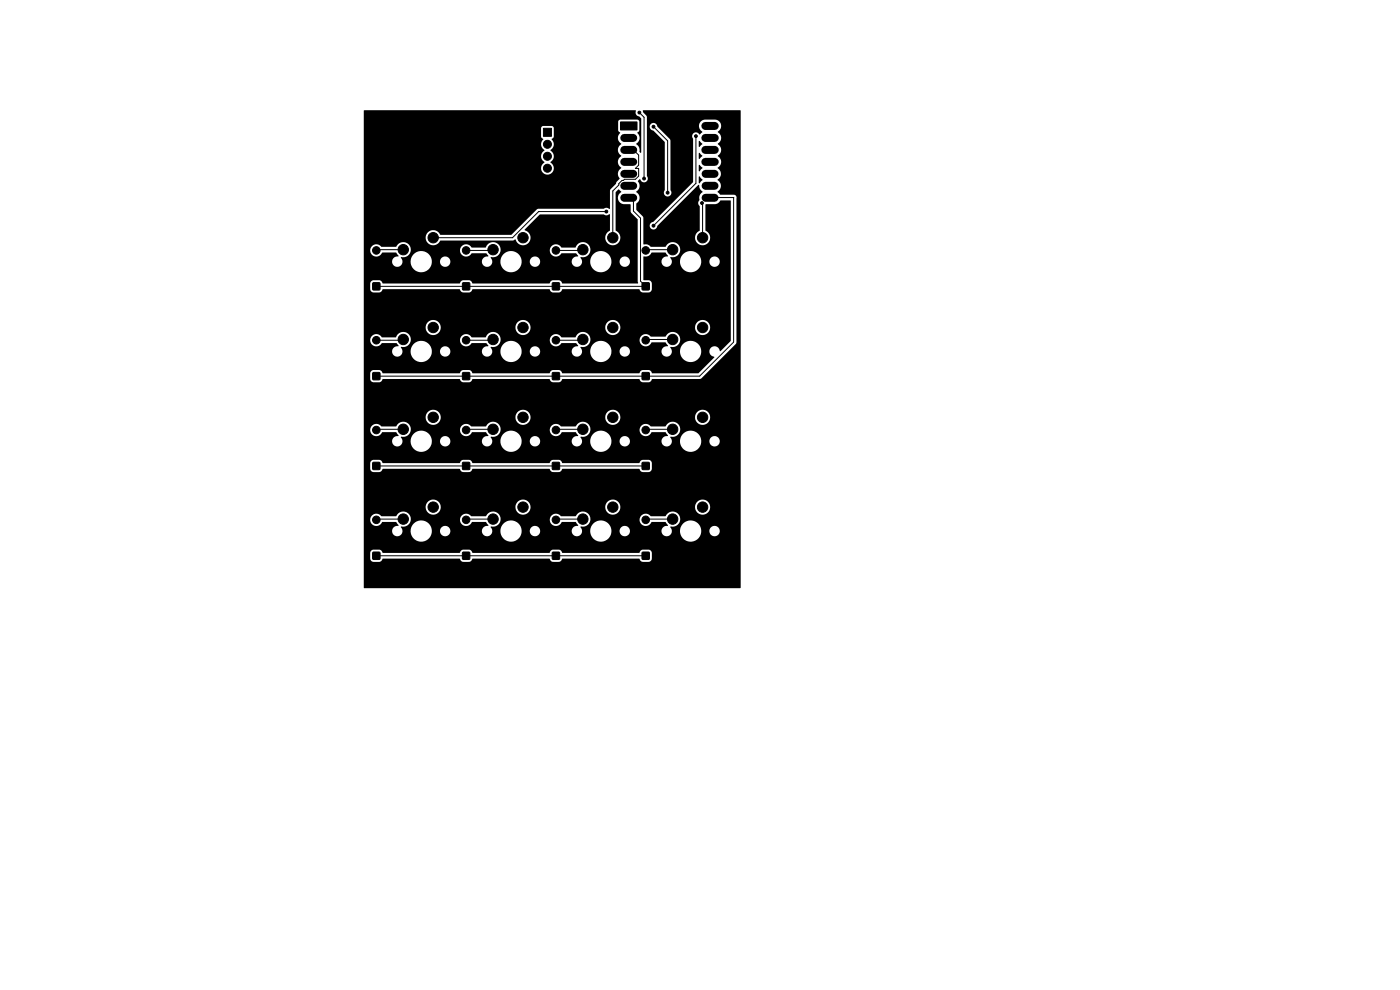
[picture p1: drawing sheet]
<svg xmlns="http://www.w3.org/2000/svg" width="297mm" height="210mm" viewBox="0 0 297 210" stroke-linecap="round" stroke-linejoin="round" font-family="sans-serif">
<g fill="#000" stroke="#000" stroke-width=".21">
<path d="M115.3 27.2h1.7v1.7h-1.7zM131.6 25.9h3.5v1.7h-3.5zM79.1 60h1.5v1.5h-1.5zM98.2 60h1.4v1.5h-1.4zM117.2 60h1.5v1.5h-1.5zM136.3 60h1.4v1.5h-1.4zM79.1 98.1h1.5v1.5h-1.5zM79.1 79.1h1.5v1.4h-1.5zM98.2 79.1h1.4v1.4h-1.4zM98.2 98.1h1.4v1.5h-1.4zM117.2 79.1h1.5v1.4h-1.5zM117.2 98.1h1.5v1.5h-1.5z"/>
<path d="M136.3 79.1h1.4v1.4h-1.4zM136.3 98.1h1.4v1.5h-1.4zM79.1 117.2h1.5v1.4h-1.5zM98.2 117.2h1.4v1.4h-1.4zM117.2 117.2h1.5v1.4h-1.5zM136.3 117.2h1.4v1.4h-1.4z"/>
<circle cx="116.1" cy="33.1" r=".85"/>
<circle cx="116.1" cy="35.7" r=".85"/>
<circle cx="116.1" cy="30.6" r=".85"/>
<circle cx="135.6" cy="23.9" r=".3"/>
<circle cx="136.6" cy="37.9" r=".3"/>
<circle cx="138.6" cy="26.9" r=".3"/>
<circle cx="147.6" cy="28.9" r=".3"/>
<circle cx="79.8" cy="53.1" r=".8"/>
<circle cx="85.5" cy="53" r="1.1"/>
<circle cx="91.9" cy="50.4" r="1.1"/>
<circle cx="98.9" cy="53.1" r=".8"/>
<circle cx="104.6" cy="53" r="1.1"/>
<circle cx="110.9" cy="50.4" r="1.1"/>
<circle cx="117.9" cy="53.1" r=".8"/>
<circle cx="123.6" cy="53" r="1.1"/>
<circle cx="128.6" cy="44.9" r=".3"/>
<circle cx="130" cy="50.4" r="1.1"/>
<circle cx="137" cy="53.1" r=".8"/>
<circle cx="138.6" cy="47.9" r=".3"/>
<circle cx="141.6" cy="40.9" r=".3"/>
<circle cx="142.7" cy="53" r="1.1"/>
<circle cx="148.9" cy="43.1" r=".3"/>
<circle cx="149" cy="50.4" r="1.1"/>
<circle cx="79.8" cy="72.2" r=".8"/>
<circle cx="85.5" cy="72" r="1.1"/>
<circle cx="91.9" cy="69.5" r="1.1"/>
<circle cx="98.9" cy="72.2" r=".8"/>
<circle cx="104.6" cy="72" r="1.1"/>
<circle cx="110.9" cy="69.5" r="1.1"/>
<circle cx="117.9" cy="72.2" r=".8"/>
<circle cx="123.6" cy="72" r="1.1"/>
<circle cx="130" cy="69.5" r="1.1"/>
<circle cx="137" cy="72.2" r=".8"/>
<circle cx="142.7" cy="72" r="1.1"/>
<circle cx="149" cy="69.5" r="1.1"/>
<circle cx="79.8" cy="91.2" r=".8"/>
<circle cx="85.5" cy="91.1" r="1.1"/>
<circle cx="91.9" cy="88.5" r="1.1"/>
<circle cx="98.9" cy="91.2" r=".8"/>
<circle cx="104.6" cy="91.1" r="1.1"/>
<circle cx="110.9" cy="88.5" r="1.1"/>
<circle cx="117.9" cy="91.2" r=".8"/>
<circle cx="123.6" cy="91.1" r="1.1"/>
<circle cx="130" cy="88.5" r="1.1"/>
<circle cx="137" cy="91.2" r=".8"/>
<circle cx="142.7" cy="91.1" r="1.1"/>
<circle cx="149" cy="88.5" r="1.1"/>
<circle cx="79.8" cy="110.3" r=".8"/>
<circle cx="85.5" cy="110.1" r="1.1"/>
<circle cx="91.9" cy="107.6" r="1.1"/>
<circle cx="98.9" cy="110.3" r=".8"/>
<circle cx="104.6" cy="110.1" r="1.1"/>
<circle cx="110.9" cy="107.6" r="1.1"/>
<circle cx="117.9" cy="110.3" r=".8"/>
<circle cx="123.6" cy="110.1" r="1.1"/>
<circle cx="130" cy="107.6" r="1.1"/>
<circle cx="137" cy="110.3" r=".8"/>
<circle cx="142.7" cy="110.1" r="1.1"/>
<circle cx="149" cy="107.6" r="1.1"/>
</g>
<g fill="none" stroke="#000" stroke-width="1.7">
<path d="M132.4 29.3h1.9M132.4 31.8h1.9M132.4 34.3h1.9M132.4 36.9h1.9M132.4 39.4h1.9M149.6 29.3h2M149.6 31.8h2M149.6 34.3h2M149.6 26.7h2M149.7 36.9h1.9M149.7 39.4h1.9M132.4 42h1.9"/>
<path d="M149.7 42h1.9"/>
</g>
<g fill="none" stroke="#000" stroke-width=".21">
<path d="M132.1 29.3h2.3M132.4 26.7h2M132.7 28.7v.8M134.4 31.8l1.1 1.1v2.1l-.7 .7h.7v1.7l-.7 .6h-2.3l-.3 .3h-.2l-.7 .6v.3l-1.3 1.3v9.9M135.6 23.9l1 1v13M138.6 26.9l3 3v11M147.6 28.9v10l-9 9M85.5 53h-5.5l-.2 .1M104.6 53l-.2 .1h-5.5M110.9 50.4h.9M123.6 53l-.1 .1h-5.6M128.6 44.9h-14.3l-5.6 5.5h-16.8"/>
<path d="M134.4 42v2.8l1.5 1.5v13.3l1.1 1.1h-57.2M142.7 53h-5.6l-.1 .1M148.9 43.1l.1 .1v7.2M149.6 42l6.1-.1-.1 30.7-7.2 7.2h-68.6M85.5 72l-.1 .2h-5.6M104.6 72l-.2 .2h-5.5M123.6 72l-.1 .2h-5.6M142.7 72h-5.6l-.1 .2M79.8 98.8h57.2M85.5 91.1h-5.5l-.2 .1M104.6 91.1h-5.6l-.1 .1M123.6 91.1h-5.5l-.2 .1"/>
<path d="M142.7 91.1h-5.6l-.1 .1M79.8 117.9h57.2M85.5 110.1h-5.5l-.2 .2M104.6 110.1h-5.6l-.1 .2M123.6 110.1h-5.5l-.2 .2M142.7 110.1h-5.6l-.1 .2"/>
</g>
<path d="M77.2 23.4h57.7a.96 .96 0 0 0 .7 1.3l.4 .5v7.1l-.1 .1-.2-.2a1.98 1.98 0 0 0-.7-1.7 1.45 1.45 0 0 0 .2-2.4l.4-.4v-1.9l-.1-.3-.3-.1h-3.8l-.3 .4v1.8l.4 .5a1.58 1.58 0 0 0 .3 2.4 1.48 1.48 0 0 0 0 2.6 1.48 1.48 0 0 0 0 2.5 1.6 1.6 0 0 0-.4 2.4l-2 2.3v3.9l-.3 .1a.87 .87 0 0 0-1 0h-14.1l-5.5 5.5h-15.1a1.63 1.63 0 0 0-2.5-.5 1.63 1.63 0 0 0 .1 2.5 1.63 1.63 0 0 0 2.5-.8h15.3l.6-.2a1.63 1.63 0 0 0 2.8 .7 1.63 1.63 0 0 0-.9-2.7l3.2-3.3h13.6a.99 .99 0 0 0 1.2-.1l.1 3.5a1.64 1.64 0 0 0-.7 2.5 1.64 1.64 0 0 0 2.6 0 1.64 1.64 0 0 0-.7-2.5v-8.1l.6-.6 .6 .5a1.4 1.4 0 0 0-.7 1.5 1.4 1.4 0 0 0 1.2 1.1h1.4l.1 1.7 1.5 1.5 .1 13.6h-16.1l-.5-.6-1.5-.1a.81 .81 0 0 0-.7 .7h-16.3l-.5-.6-1.5-.1-.4 .2-.4 .5h-16.3l-.3-.5-.4-.1-1.3-.1-.4 .2-.3 .5v1.2l.2 .5 .4 .2h1.3a.81 .81 0 0 0 .8-.6l16.3-.1 .5 .7h1.5a.81 .81 0 0 0 .7-.6l16.3-.1 .6 .7h1.4a.81 .81 0 0 0 .8-.6l16.3-.1 .4 .6 .3 .1h1.6l.4-.6-.1-1.5-.5-.4-1.1-.1-.1-.1 .1-4.9a1.52 1.52 0 0 0 1.7-.8h2.8l.6 .7a1.21 1.21 0 0 0-1.2 .6 1.21 1.21 0 0 0 .1 1.3 1.1 1.1 0 0 0 1.3 .3 1.1 1.1 0 0 0 .6-1.1h1.8v.3a2.25 2.25 0 0 0 2.3 2.1 2.25 2.25 0 0 0 2.2-2.4h1.7v.2a1.1 1.1 0 0 0 1.7 .8 1.1 1.1 0 0 0 0-1.8 1.1 1.1 0 0 0-1.7 .8h-1.7a2.26 2.26 0 0 0-2.3-2.2 2.26 2.26 0 0 0-2.2 2.2h-1.8l-.3-.8a1.68 1.68 0 0 0 1.9-.8 1.68 1.68 0 0 0-.4-2.1 1.69 1.69 0 0 0-2.6 .7l-3.1-.1a2.04 2.04 0 0 0-1.5-.5v-5.6l-1.5-1.7v-1.4a1.43 1.43 0 0 0 0-2.4 1.59 1.59 0 0 0 .3-2.4l.5-.3a.84 .84 0 0 0 1.2 .6 .84 .84 0 0 0 .2-1.3v-10.5h.6a.86 .86 0 0 0 .8 .9l2.4 2.5v10.1a.82 .82 0 0 0 .1 1.1 .82 .82 0 0 0 1.1 0 .82 .82 0 0 0 0-1.1v-10.5l-.1-.3-2.7-2.7a.8 .8 0 0 0-.8-.7 .8 .8 0 0 0-.8 .7h-.6v-2l-.7-.9-.1-.5h20.6l.1 .1v101.2h-79.9v-7.4h1.3l.1 1.5 .6 .4 1.5-.1 .5-.6 16.4 .1a.76 .76 0 0 0 .7 .6l1.5-.1 .5-.6 16.3 .1a.76 .76 0 0 0 .7 .6l1.5-.1 .5-.6 16.4 .1a.76 .76 0 0 0 .7 .6h1.3l.4-.3 .2-.4v-1.2l-.3-.5-.4-.2h-1.3l-.3 .2-.4 .5-16.4-.1a.76 .76 0 0 0-.7-.6l-1.4 .1-.6 .6-16.3-.1a.76 .76 0 0 0-.7-.6l-1.5 .1-.5 .6-16.4-.1a.76 .76 0 0 0-.7-.6l-1.4 .1-.5 .6h-1.3v-7.1h1.3v.2a1.36 1.36 0 0 0 1.2 1.2 1.36 1.36 0 0 0 1.4-.9h2.9l.5 .8a1.11 1.11 0 0 0-1.3 1 1.11 1.11 0 0 0 1 1.2 1.11 1.11 0 0 0 1.2-1.2h1.7v.3a2.25 2.25 0 0 0 2.4 2.1 2.25 2.25 0 0 0 2.1-2.3h1.7v.1a1.1 1.1 0 0 0 1.7 .9 1.1 1.1 0 0 0 0-1.9 1.1 1.1 0 0 0-1.7 .9l-1.7-.1a2.26 2.26 0 0 0-2.2-2.1 2.26 2.26 0 0 0-2.3 2.1h-1.7l-.4-.7a1.79 1.79 0 0 0 2.2-1.6h10.4v.2a1.36 1.36 0 0 0 1.2 1.2 1.36 1.36 0 0 0 1.4-.9h2.8l.6 .8a1.11 1.11 0 0 0-1.4 1 1.11 1.11 0 0 0 1.1 1.2 1.11 1.11 0 0 0 1.1-1.2h1.8v.3a2.25 2.25 0 0 0 2.3 2.1 2.25 2.25 0 0 0 2.2-2.3h1.7v.1a1.1 1.1 0 0 0 1.7 .9 1.1 1.1 0 0 0 0-1.9 1.1 1.1 0 0 0-1.7 .9l-1.7-.1a2.26 2.26 0 0 0-2.3-2.1 2.26 2.26 0 0 0-2.2 2.1h-1.8l-.3-.7a1.79 1.79 0 0 0 2.1-1.6h10.4v.2a1.36 1.36 0 0 0 1.2 1.2 1.36 1.36 0 0 0 1.4-.9h2.9l.5 .8a1.11 1.11 0 0 0-1.3 1 1.11 1.11 0 0 0 1 1.2 1.11 1.11 0 0 0 1.2-1.2h1.7v.3a2.25 2.25 0 0 0 2.4 2.1 2.25 2.25 0 0 0 2.1-2.3h1.7v.1a1.1 1.1 0 0 0 1.7 .9 1.1 1.1 0 0 0 0-1.9 1.1 1.1 0 0 0-1.7 .9l-1.7-.1a2.26 2.26 0 0 0-2.2-2.1 2.26 2.26 0 0 0-2.3 2.1h-1.7l-.4-.7a1.79 1.79 0 0 0 2.2-1.6h10.4v.2a1.36 1.36 0 0 0 1.2 1.2 1.36 1.36 0 0 0 1.4-.9h2.8l.6 .8a1.11 1.11 0 0 0-1.4 1 1.11 1.11 0 0 0 1.1 1.2 1.11 1.11 0 0 0 1.1-1.2h1.8v.3a2.25 2.25 0 0 0 2.3 2.1 2.25 2.25 0 0 0 2.2-2.3h1.7v.1a1.1 1.1 0 0 0 1.7 .9 1.1 1.1 0 0 0 0-1.9 1.1 1.1 0 0 0-1.7 .9l-1.7-.1a2.26 2.26 0 0 0-2.3-2.1 2.26 2.26 0 0 0-2.2 2.1h-1.8l-.3-.7a1.68 1.68 0 0 0 1.9-.9 1.68 1.68 0 0 0-.4-2 1.69 1.69 0 0 0-2.6 .6h-3.1a1.31 1.31 0 0 0-1.4-.5 1.31 1.31 0 0 0-.9 1.2h-10.4v-.2a1.65 1.65 0 0 0-1.4-1.5 1.65 1.65 0 0 0-1.8 1h-3.1a1.31 1.31 0 0 0-1.4-.5 1.31 1.31 0 0 0-1 1.2h-10.4v-.2a1.65 1.65 0 0 0-1.4-1.5 1.65 1.65 0 0 0-1.8 1h-3.1a1.31 1.31 0 0 0-1.4-.5 1.31 1.31 0 0 0-.9 1.2h-10.4v-.2a1.65 1.65 0 0 0-1.4-1.5 1.65 1.65 0 0 0-1.8 1h-3.1a1.31 1.31 0 0 0-1.4-.5 1.31 1.31 0 0 0-1 1.2h-1.3v-2.8h13.1v.3a1.61 1.61 0 0 0 1.7 1.5 1.61 1.61 0 0 0 1.5-1.8h15.8v.3a1.61 1.61 0 0 0 1.8 1.5 1.61 1.61 0 0 0 1.5-1.8h15.8v.3a1.61 1.61 0 0 0 1.7 1.5 1.61 1.61 0 0 0 1.5-1.8h15.8v.3a1.61 1.61 0 0 0 2.5 1.2 1.61 1.61 0 0 0 0-2.7 1.61 1.61 0 0 0-2.5 1.2h-15.8v-.2a1.61 1.61 0 0 0-1.7-1.2 1.61 1.61 0 0 0-1.5 1.4h-15.8l-.1-.2a1.61 1.61 0 0 0-1.7-1.2 1.61 1.61 0 0 0-1.5 1.4h-15.8v-.2a1.61 1.61 0 0 0-1.7-1.2 1.61 1.61 0 0 0-1.5 1.4h-13.1v-9.2h1.3v1.3l.3 .5 .4 .1h1.2a.81 .81 0 0 0 .8-.6l16.3-.1 .5 .7h1.5a.81 .81 0 0 0 .7-.6l16.3-.1 .6 .7h1.4a.81 .81 0 0 0 .8-.6l16.3-.1 .4 .6 .3 .1h1.3l.4-.1 .3-.6v-1.2l-.2-.4-.4-.2-1.3-.1a.81 .81 0 0 0-.7 .7h-16.4l-.5-.6-1.5-.1a.81 .81 0 0 0-.7 .7h-16.3l-.5-.6-1.5-.1a.81 .81 0 0 0-.7 .7h-16.4l-.5-.6-1.5-.1-.4 .2-.3 .5h-1.3v-7.1h1.3a1.35 1.35 0 0 0 1.1 1.4 1.35 1.35 0 0 0 1.5-.8h2.9l.5 .8a1.11 1.11 0 0 0-1.3 .9 1.11 1.11 0 0 0 1 1.3 1.11 1.11 0 0 0 1.2-1.2h1.7v.3a2.25 2.25 0 0 0 2.4 2.1 2.25 2.25 0 0 0 2.1-2.4h1.7v.2a1.1 1.1 0 0 0 1.7 .8 1.1 1.1 0 0 0 0-1.8 1.1 1.1 0 0 0-1.7 .8h-1.7a2.26 2.26 0 0 0-2.2-2.2 2.26 2.26 0 0 0-2.3 2.2h-1.7l-.4-.8a1.79 1.79 0 0 0 2.2-1.6h10.4v.2a1.36 1.36 0 0 0 1.2 1.2 1.36 1.36 0 0 0 1.4-.8h2.8l.6 .8a1.11 1.11 0 0 0-1.4 .9 1.11 1.11 0 0 0 1.1 1.3 1.11 1.11 0 0 0 1.1-1.2h1.8v.3a2.25 2.25 0 0 0 2.3 2.1 2.25 2.25 0 0 0 2.2-2.4h1.7v.2a1.1 1.1 0 0 0 1.7 .8 1.1 1.1 0 0 0 0-1.8 1.1 1.1 0 0 0-1.7 .8h-1.7a2.26 2.26 0 0 0-2.3-2.2 2.26 2.26 0 0 0-2.2 2.2h-1.8l-.3-.8a1.79 1.79 0 0 0 2.1-1.6h10.4v.2a1.36 1.36 0 0 0 1.2 1.2 1.36 1.36 0 0 0 1.4-.8h2.9l.5 .8a1.11 1.11 0 0 0-1.3 .9 1.11 1.11 0 0 0 1 1.3 1.11 1.11 0 0 0 1.2-1.2h1.7v.3a2.25 2.25 0 0 0 2.4 2.1 2.25 2.25 0 0 0 2.1-2.4h1.7v.2a1.1 1.1 0 0 0 1.7 .8 1.1 1.1 0 0 0 0-1.8 1.1 1.1 0 0 0-1.7 .8h-1.7a2.26 2.26 0 0 0-2.2-2.2 2.26 2.26 0 0 0-2.3 2.2h-1.7l-.4-.8a1.79 1.79 0 0 0 2.2-1.6h10.4v.2a1.36 1.36 0 0 0 1.2 1.2 1.36 1.36 0 0 0 1.4-.8h2.8l.6 .8a1.11 1.11 0 0 0-1.4 .9 1.11 1.11 0 0 0 1.1 1.3 1.11 1.11 0 0 0 1.1-1.2h1.8v.3a2.25 2.25 0 0 0 2.3 2.1 2.25 2.25 0 0 0 2.2-2.4h1.7v.2a1.1 1.1 0 0 0 1.7 .8 1.1 1.1 0 0 0 0-1.8 1.1 1.1 0 0 0-1.7 .8h-1.7a2.26 2.26 0 0 0-2.3-2.2 2.26 2.26 0 0 0-2.2 2.2h-1.8l-.3-.8a1.68 1.68 0 0 0 1.9-.8 1.68 1.68 0 0 0-.4-2.1 1.69 1.69 0 0 0-2.6 .7l-3.1-.1a1.31 1.31 0 0 0-1.4-.4 1.31 1.31 0 0 0-.9 1.1h-10.4v-.2a1.65 1.65 0 0 0-1.4-1.4 1.65 1.65 0 0 0-1.8 1l-3.1-.1a1.31 1.31 0 0 0-1.4-.4 1.31 1.31 0 0 0-1 1.1h-10.4v-.2a1.65 1.65 0 0 0-1.4-1.4 1.65 1.65 0 0 0-1.8 1l-3.1-.1a1.31 1.31 0 0 0-1.4-.4 1.31 1.31 0 0 0-.9 1.1h-10.4v-.2a1.65 1.65 0 0 0-1.4-1.4 1.65 1.65 0 0 0-1.8 1l-3.1-.1a1.31 1.31 0 0 0-1.4-.4 1.31 1.31 0 0 0-1 1.1h-1.3v-2.7h13.1v.3a1.61 1.61 0 0 0 1.7 1.4 1.61 1.61 0 0 0 1.5-1.7h15.8v.3a1.61 1.61 0 0 0 1.8 1.4 1.61 1.61 0 0 0 1.5-1.7h15.8v.3a1.61 1.61 0 0 0 1.7 1.4 1.61 1.61 0 0 0 1.5-1.7h15.8v.3a1.61 1.61 0 0 0 2.5 1.2 1.61 1.61 0 0 0 0-2.7 1.61 1.61 0 0 0-2.5 1.2h-15.8v-.2a1.61 1.61 0 0 0-1.7-1.3 1.61 1.61 0 0 0-1.5 1.5h-15.8l-.1-.2a1.61 1.61 0 0 0-1.7-1.3 1.61 1.61 0 0 0-1.5 1.5h-15.8v-.2a1.61 1.61 0 0 0-1.7-1.3 1.61 1.61 0 0 0-1.5 1.5h-13.1v-9.2h1.3v1.3l.3 .4 .4 .2h1.2a.81 .81 0 0 0 .8-.7h16.3l.5 .6 1.5 .1a.81 .81 0 0 0 .7-.7h16.3l.6 .6 1.4 .1a.81 .81 0 0 0 .8-.7h16.3l.5 .6 1.5 .1a.81 .81 0 0 0 .7-.7h10.3l7.6-7.6 .1-31-.3-.4-.3-.1h-2.9l-.6-.6a1.48 1.48 0 0 0 0-2.6 1.5 1.5 0 0 0 0-2.5 1.46 1.46 0 0 0 .1-2.5 1.48 1.48 0 0 0 0-2.6 1.48 1.48 0 0 0 0-2.5 1.4 1.4 0 0 0 .7-1.5 1.4 1.4 0 0 0-1.3-1.1h-2.2a1.41 1.41 0 0 0-1.2 1.1 1.41 1.41 0 0 0 .7 1.5l-.6 .5a.84 .84 0 0 0-1.2-.3 .84 .84 0 0 0-.2 1.3v9.1l-8.4 8.4a.82 .82 0 0 0-.8 .9 .82 .82 0 0 0 .8 .8 .82 .82 0 0 0 .9-.8l8.6-8.7 .2 .1a1.69 1.69 0 0 0 .8 1.4l-.1 .1a1.53 1.53 0 0 0-.6 1.7 .8 .8 0 0 0 0 1.2v5.2a1.64 1.64 0 0 0-.7 2.5 1.64 1.64 0 0 0 2.7 0 1.64 1.64 0 0 0-.7-2.5v-5.5l2.2-.1 .6-.3 .4-.5h2.1v29.8l-2.2 2.2a1.15 1.15 0 0 0-1.2-1.1 1.15 1.15 0 0 0-1.1 1.2 1.15 1.15 0 0 0 1 1.1l-3.4 3.5-9.8-.1a.76 .76 0 0 0-.7-.6l-1.5 .1-.5 .6-16.4-.1a.76 .76 0 0 0-.7-.6l-1.4 .1-.6 .6-16.3-.1a.76 .76 0 0 0-.7-.6l-1.5 .1-.5 .6-16.4-.1a.76 .76 0 0 0-.7-.6l-1.4 .1-.5 .6h-1.3v-7.1h1.3v.2a1.35 1.35 0 0 0 1.1 1.2 1.35 1.35 0 0 0 1.5-.7h3l.4 .6a1.11 1.11 0 0 0-1.3 1 1.11 1.11 0 0 0 1 1.2 1.11 1.11 0 0 0 1.2-1.2h1.7v.3a2.25 2.25 0 0 0 2.4 2.1 2.25 2.25 0 0 0 2.1-2.3h1.7v.1a1.1 1.1 0 0 0 1.7 .9 1.1 1.1 0 0 0 0-1.9 1.1 1.1 0 0 0-1.7 .9l-1.7-.1a2.26 2.26 0 0 0-2.2-2.1 2.26 2.26 0 0 0-2.3 2.1h-1.7l-.4-.7a1.79 1.79 0 0 0 2.2-1.6h10.4v.2a1.35 1.35 0 0 0 1.1 1.2 1.35 1.35 0 0 0 1.4-.7h3l.5 .6a1.11 1.11 0 0 0-1.4 1 1.11 1.11 0 0 0 1.1 1.2 1.11 1.11 0 0 0 1.1-1.2h1.8v.3a2.25 2.25 0 0 0 2.3 2.1 2.25 2.25 0 0 0 2.2-2.3h1.7v.1a1.1 1.1 0 0 0 1.7 .9 1.1 1.1 0 0 0 0-1.9 1.1 1.1 0 0 0-1.7 .9l-1.7-.1a2.26 2.26 0 0 0-2.3-2.1 2.26 2.26 0 0 0-2.2 2.1h-1.8l-.3-.7a1.79 1.79 0 0 0 2.1-1.6h10.4v.2a1.35 1.35 0 0 0 1.1 1.2 1.35 1.35 0 0 0 1.5-.7h3l.4 .6a1.11 1.11 0 0 0-1.3 1 1.11 1.11 0 0 0 1 1.2 1.11 1.11 0 0 0 1.2-1.2h1.7v.3a2.25 2.25 0 0 0 2.4 2.1 2.25 2.25 0 0 0 2.1-2.3h1.7v.1a1.1 1.1 0 0 0 1.7 .9 1.1 1.1 0 0 0 0-1.9 1.1 1.1 0 0 0-1.7 .9l-1.7-.1a2.26 2.26 0 0 0-2.2-2.1 2.26 2.26 0 0 0-2.3 2.1h-1.7l-.4-.7a1.79 1.79 0 0 0 2.2-1.6h10.4v.2a1.36 1.36 0 0 0 1.2 1.2 1.36 1.36 0 0 0 1.4-.9h2.8l.6 .8a1.21 1.21 0 0 0-1.2 .6 1.21 1.21 0 0 0 .1 1.3 1.1 1.1 0 0 0 1.3 .3 1.1 1.1 0 0 0 .6-1.2h1.8v.3a2.26 2.26 0 0 0 3.4 1.8 2.26 2.26 0 0 0 0-3.9 2.26 2.26 0 0 0-3.4 1.8h-1.8l-.3-.7a1.68 1.68 0 0 0 1.9-.9 1.68 1.68 0 0 0-.4-2 1.69 1.69 0 0 0-2.6 .6h-3.1a1.31 1.31 0 0 0-1.4-.5 1.31 1.31 0 0 0-.9 1.2h-10.4v-.2a1.66 1.66 0 0 0-1.5-1.5 1.66 1.66 0 0 0-1.8 1.2h-2.9a1.31 1.31 0 0 0-1.4-.7 1.31 1.31 0 0 0-1.1 1.2h-10.4v-.2a1.66 1.66 0 0 0-1.5-1.5 1.66 1.66 0 0 0-1.7 1.2h-3a1.31 1.31 0 0 0-1.4-.7 1.31 1.31 0 0 0-1 1.2h-10.4v-.2a1.66 1.66 0 0 0-1.5-1.5 1.66 1.66 0 0 0-1.8 1.2h-2.9a1.31 1.31 0 0 0-1.4-.7 1.31 1.31 0 0 0-1.1 1.2h-1.3v-2.8h13.1v.3a1.61 1.61 0 0 0 1.7 1.5 1.61 1.61 0 0 0 1.5-1.8h15.8v.3a1.61 1.61 0 0 0 1.8 1.5 1.61 1.61 0 0 0 1.5-1.8h15.8v.3a1.61 1.61 0 0 0 1.7 1.5 1.61 1.61 0 0 0 1.5-1.8h15.8v.3a1.61 1.61 0 0 0 2.5 1.2 1.61 1.61 0 0 0 0-2.7 1.61 1.61 0 0 0-2.5 1.2h-15.8v-.2a1.61 1.61 0 0 0-1.7-1.2 1.61 1.61 0 0 0-1.5 1.4h-15.8l-.1-.2a1.61 1.61 0 0 0-1.7-1.2 1.61 1.61 0 0 0-1.5 1.4h-15.8v-.2a1.61 1.61 0 0 0-1.7-1.2 1.61 1.61 0 0 0-1.5 1.4h-13.1v-16.3h1.3v.2a1.36 1.36 0 0 0 1.2 1.2 1.36 1.36 0 0 0 1.4-.8h2.9l.6 .7a1.21 1.21 0 0 0-1.2 .6 1.21 1.21 0 0 0 0 1.3 1.1 1.1 0 0 0 1.3 .3 1.1 1.1 0 0 0 .7-1.1h1.7v.3a2.25 2.25 0 0 0 2.4 2.1 2.25 2.25 0 0 0 2.1-2.4h1.7v.2a1.1 1.1 0 0 0 1.7 .8 1.1 1.1 0 0 0 0-1.8 1.1 1.1 0 0 0-1.7 .8h-1.7a2.26 2.26 0 0 0-2.2-2.2 2.26 2.26 0 0 0-2.3 2.2h-1.7l-.4-.8a1.79 1.79 0 0 0 2.2-1.6h10.4v.2a1.35 1.35 0 0 0 1.1 1.2 1.35 1.35 0 0 0 1.4-.7h3l.5 .7a1.11 1.11 0 0 0-1.4 .9 1.11 1.11 0 0 0 1.1 1.3 1.11 1.11 0 0 0 1.1-1.2h1.8v.3a2.25 2.25 0 0 0 2.3 2.1 2.25 2.25 0 0 0 2.2-2.4h1.7v.2a1.1 1.1 0 0 0 1.7 .8 1.1 1.1 0 0 0 0-1.8 1.1 1.1 0 0 0-1.7 .8h-1.7a2.26 2.26 0 0 0-2.3-2.2 2.26 2.26 0 0 0-2.2 2.2h-1.8l-.3-.8a1.79 1.79 0 0 0 2.1-1.6h10.4v.2a1.35 1.35 0 0 0 1.1 1.2 1.35 1.35 0 0 0 1.5-.7h3l.4 .7a1.11 1.11 0 0 0-1.3 .9 1.11 1.11 0 0 0 1 1.3 1.11 1.11 0 0 0 1.2-1.2h1.7v.3a2.25 2.25 0 0 0 2.4 2.1 2.25 2.25 0 0 0 2.1-2.4h1.7v.2a1.1 1.1 0 0 0 1.7 .8 1.1 1.1 0 0 0 0-1.8 1.1 1.1 0 0 0-1.7 .8h-1.7a2.26 2.26 0 0 0-2.2-2.2 2.26 2.26 0 0 0-2.3 2.2h-1.7l-.4-.8a1.68 1.68 0 0 0 1.9-.8 1.68 1.68 0 0 0-.3-2.1 1.7 1.7 0 0 0-2.7 .8h-2.9a1.31 1.31 0 0 0-1.4-.7 1.31 1.31 0 0 0-1.1 1.2h-10.4v-.2a1.66 1.66 0 0 0-1.5-1.4 1.66 1.66 0 0 0-1.7 1.1h-3a1.31 1.31 0 0 0-1.4-.7 1.31 1.31 0 0 0-1 1.2h-10.4v-.2a1.65 1.65 0 0 0-1.4-1.4 1.65 1.65 0 0 0-1.8 1l-3.1-.1a1.31 1.31 0 0 0-1.4-.4 1.31 1.31 0 0 0-1 1.1h-1.3v-25.8h37.6v1.8l.4 .5a1.58 1.58 0 0 0 .3 2.4 1.48 1.48 0 0 0 0 2.5 1.39 1.39 0 0 0-.4 2.1 1.39 1.39 0 0 0 2.1 0 1.39 1.39 0 0 0-.4-2.1 1.48 1.48 0 0 0 0-2.5 1.52 1.52 0 0 0 .2-2.4l.5-.5v-1.9l-.5-.4h-1.8l-.4 .5h-37.6zM148.3 29.9h.1l.6 .6-.6 .7-.2-.1zM148.3 35h.1l.6 .6-.6 .8-.2-.2zM148.3 32.5h.1l.6 .6-.6 .6-.2-.1zM148.3 37.5l.1-.1 .7 .8-.7 .7-.2-.1z" fill="#000"/>
</svg>
